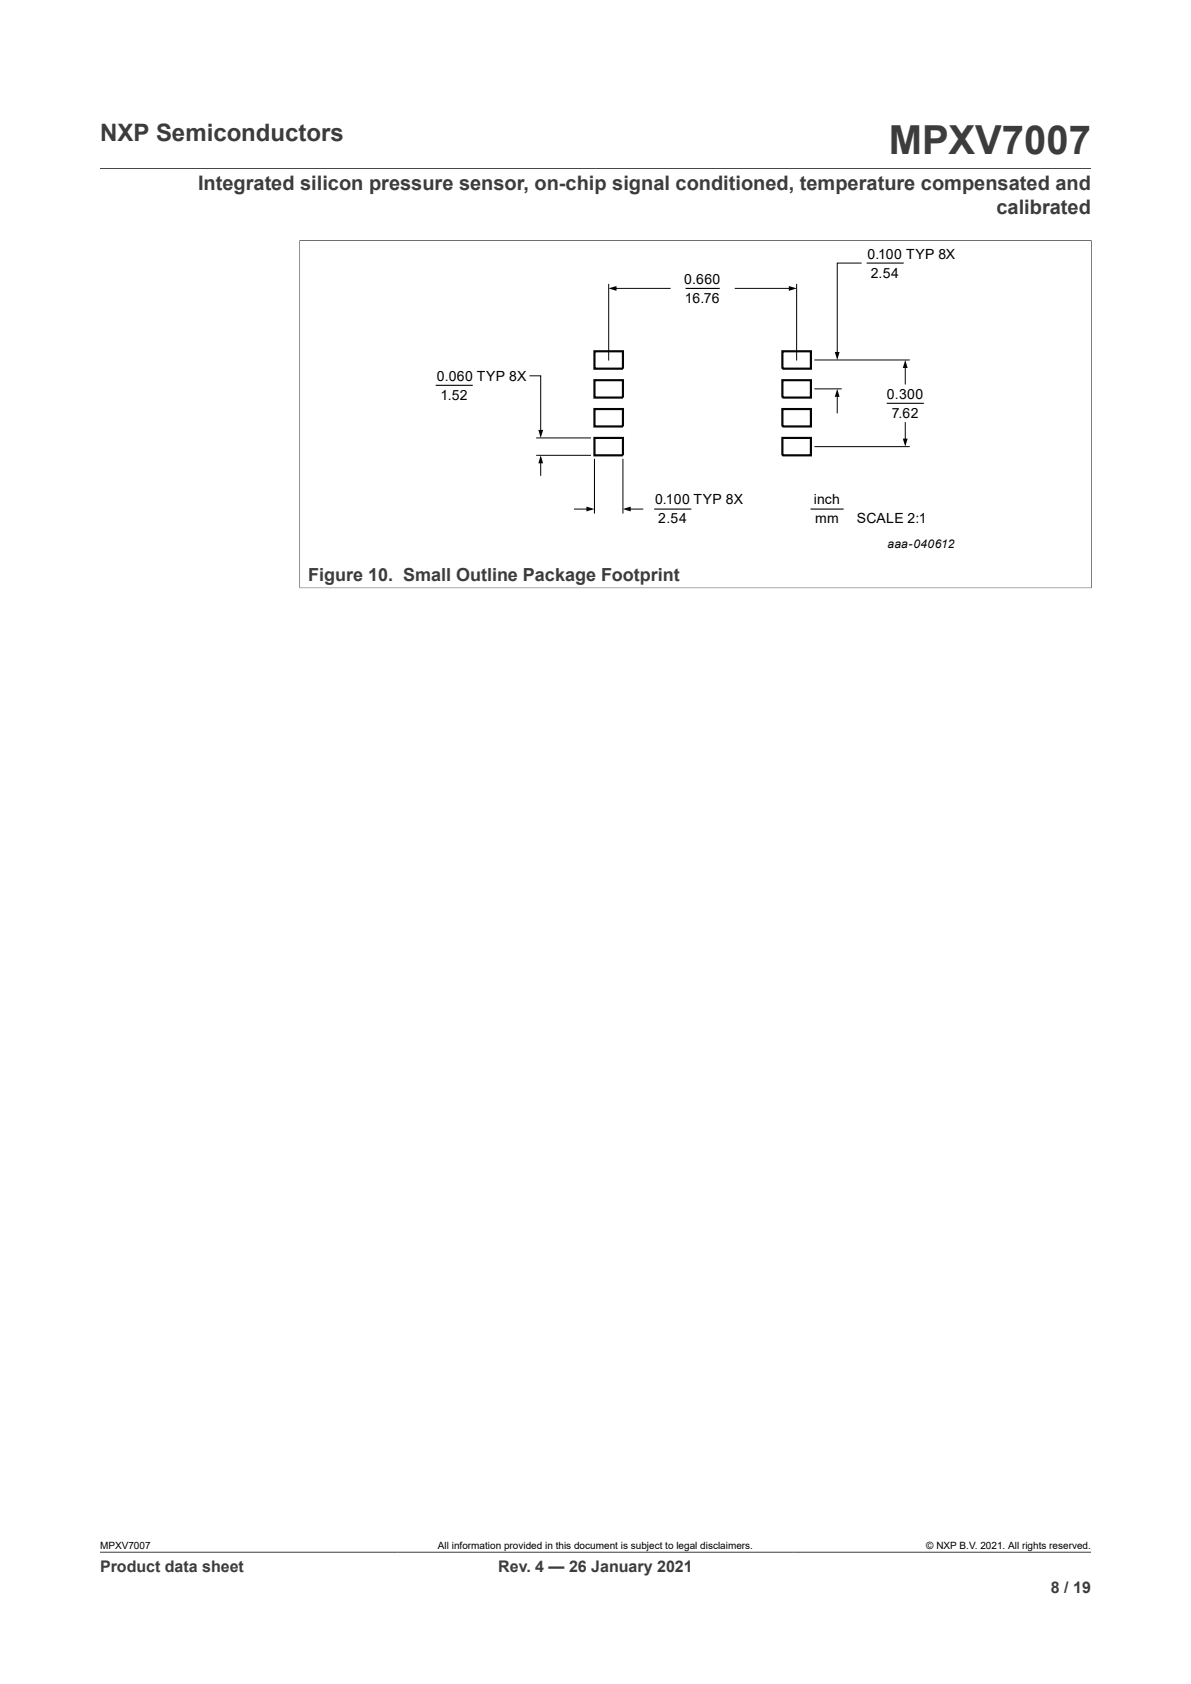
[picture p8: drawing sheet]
<svg xmlns="http://www.w3.org/2000/svg" width="210mm" height="297mm" viewBox="0 0 210 297" stroke-linecap="round" stroke-linejoin="round" font-family="sans-serif">
<defs><g id="words">
<text font-size="7.1" fill="#3c3c3c" x="156.7" y="27.2">MPXV7007</text>
<text font-size="4.2" fill="#3c3c3c" x="17.6" y="24.8">NXP Semiconductors</text>
<g font-size="3.5" fill="#3c3c3c">
<text x="34.9" y="33.5">Integrated silicon pressure sensor, on-chip signal conditioned, temperature compensated and</text>
<text x="175.7" y="37.7">calibrated</text>
</g>
<text font-size="3.2" fill="#3c3c3c" x="54.3" y="102.5">Figure 10. Small Outline Package Footprint</text>
<g font-size="2.8" fill="#3c3c3c">
<text x="17.6" y="277.3">Product data sheet</text>
<text x="87.9" y="277.3">Rev. 4 — 26 January 2021</text>
<text x="185.3" y="281">8 / 19</text>
</g>
<g font-size="2.5">
<text x="153" y="45.6">0.100 TYP 8X</text>
<text x="120.6" y="50">0.660</text>
<text x="120.8" y="53.4">16.76</text>
<text x="153.5" y="49">2.54</text>
<text x="77" y="67.1">0.060 TYP 8X</text>
<text x="77.7" y="70.5">1.52</text>
<text x="156.4" y="70.3">0.300</text>
<text x="157.3" y="73.7">7.62</text>
<text x="115.5" y="89">0.100 TYP 8X</text>
<text x="143.5" y="89">inch</text>
<text x="116.1" y="92.3">2.54</text>
<text x="143.7" y="92.3">mm</text>
<text x="151.1" y="92.3">SCALE 2:1</text>
</g>
<text font-size="2.1" x="156.5" y="96.7">aaa-040612</text>
<g font-size="1.8">
<text x="17.6" y="273.1">MPXV7007</text>
<text x="77.2" y="273.1">All information provided in this document is subject to legal disclaimers.</text>
<text x="163.3" y="273.1">© NXP B.V. 2021. All rights reserved.</text>
</g>
</g></defs>
<path d="M17.6 29.7h174.8M52.8 42.4h139.7M52.8 42.3v61.5M192.4 42.3v61.5M52.8 103.7h139.7M17.6 273.8h174.8" fill="none" stroke="#3c3c3c" stroke-width=".18"/>
<g fill="none" stroke="#000" stroke-width=".18">
<path d="M107.3 50.2v13.3M108.4 50.9h9.8M129.6 50.9h9.8M140.5 50.2v13.3M151.8 46.4h-4.2v16M93.4 66.3h1.9v9.8M94.6 77.2h9.5M143.7 63.5h16.6M143.7 68.6h4.6M143.7 78.8h16.6M147.6 69.7v3.1M159.6 64.6v3.1"/>
<path d="M159.6 74.5v3.1M94.6 80.3h9.5M95.3 81.4v2.4M101.3 89.8h2.4M104.8 81v9.5M109.8 81v9.5M110.9 89.8h2.4"/>
</g>
<path d="M107.3 50.9l1.4-.5v.9zM139.1 50.4l1.4 .5-1.4 .4zM94.9 75.8h.9l-.5 1.4zM147.6 68.6l.4 1.4h-.8zM147.2 62.1h.8l-.4 1.4zM159.6 63.5l.4 1.4h-.8zM159.2 77.4h.8l-.4 1.4zM95.3 80.3l.5 1.4h-.9zM103.4 89.3l1.4 .5-1.4 .4zM109.8 89.8l1.4-.5v.9z" fill="#000"/>
<path d="M104.8 62h5v3h-5zM104.8 67h5v3.1h-5zM104.8 72.1h5v3.1h-5zM104.8 77.2h5v3.1h-5zM138 62h5v3h-5zM138 67h5v3.1h-5zM138 72.1h5v3.1h-5zM138 77.2h5v3.1h-5z" fill="none" stroke="#000" stroke-width=".38"/>
<path d="M121 50.9h5.8M152.9 46.4h6.3M76.9 68h6.4M156.4 71.1h6.4M115.4 89.8h6.4M143 89.8h5.7" fill="none" stroke="#000" stroke-width=".19"/>
<use href="#words"/>
</svg>
